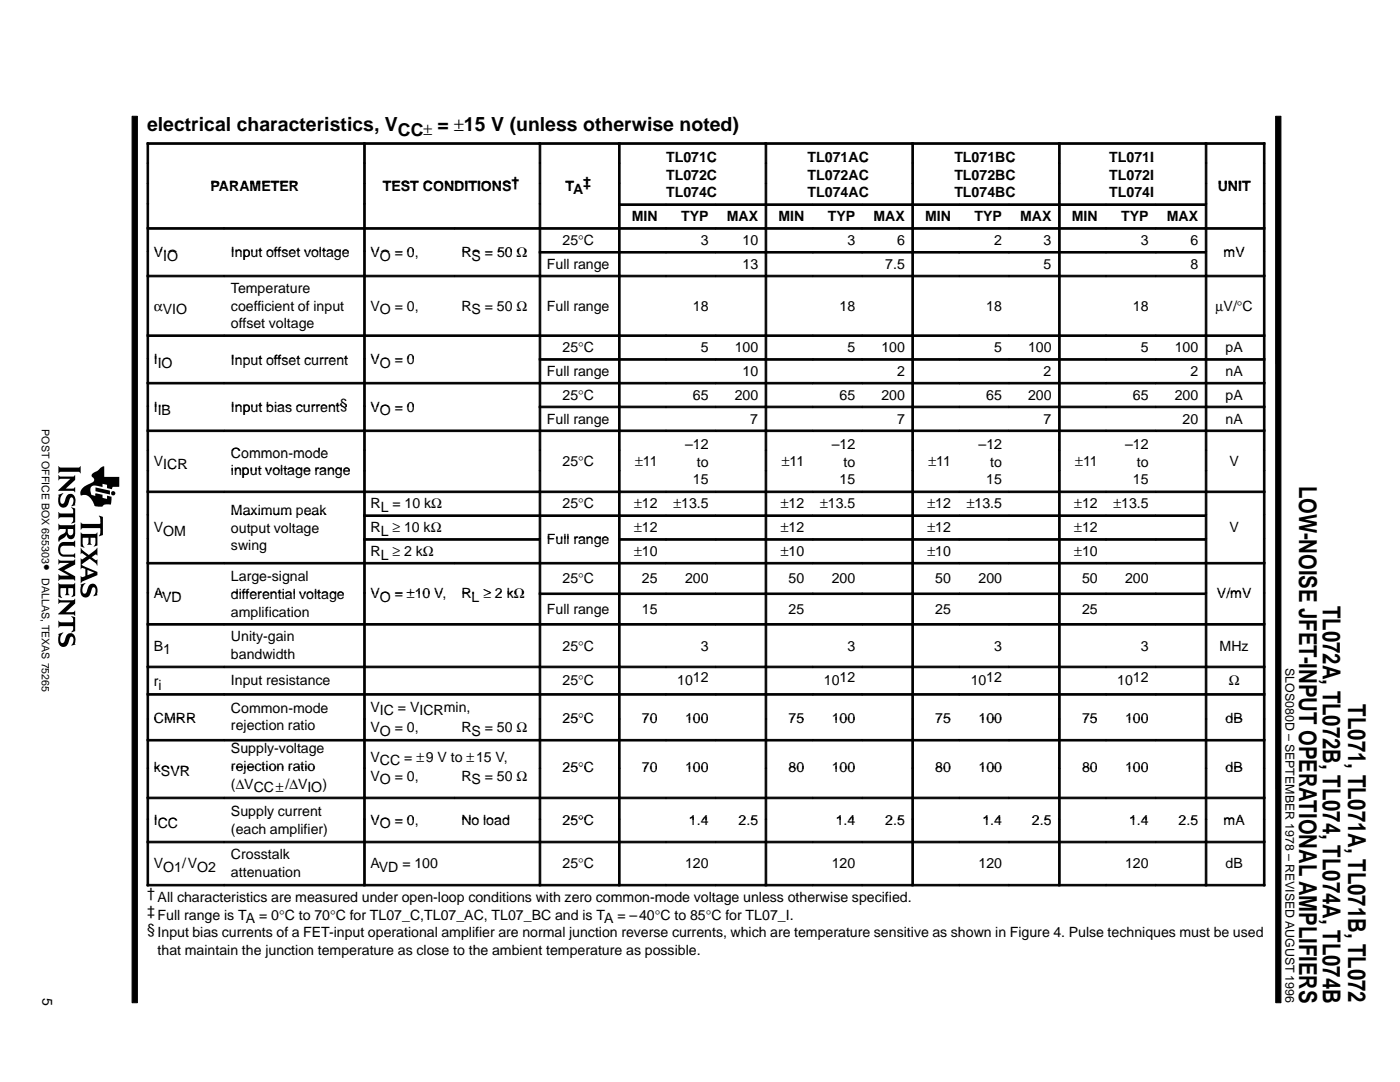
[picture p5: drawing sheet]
<svg xmlns="http://www.w3.org/2000/svg" width="279mm" height="216mm" viewBox="0 0 279 216" stroke-linecap="round" stroke-linejoin="round" font-family="sans-serif">
<defs><g id="words">
<g font-size="4.9">
<text x="259.3" y="96.9" transform="rotate(90 259.3 96.9)">LOW-NOISE JFET-INPUT OPERATIONAL AMPLIFIERS</text>
<text x="264" y="120.9" transform="rotate(90 264 120.9)">TL072A, TL072B, TL074, TL074A, TL074B</text>
<text x="269.1" y="140.6" transform="rotate(90 269.1 140.6)">TL071, TL071A, TL071B, TL072</text>
</g>
<text font-size="3.9" x="29.3" y="26.1">electrical characteristics, V</text>
<g font-size="3.5">
<text x="79.4" y="27.1">CC± =</text>
<text x="90.7" y="26.1">±15 V (unless otherwise noted)</text>
</g>
<g font-size="2.8">
<text x="132.9" y="32.3">TL071C</text>
<text x="132.9" y="35.8">TL072C</text>
<text x="161.2" y="32.3">TL071AC</text>
<text x="161.2" y="35.8">TL072AC</text>
<text x="190.5" y="32.3">TL071BC</text>
<text x="190.5" y="35.8">TL072BC</text>
<text x="221.4" y="32.3">TL071I</text>
<text x="221.4" y="35.8">TL072I</text>
<text x="42" y="38.1">PARAMETER</text>
<text x="76.4" y="38.1">TEST CONDITIONS†</text>
<text x="102.1" y="37.3">†</text>
<text x="112.8" y="38.1">TA‡</text>
<text x="112.8" y="38.1">T ‡</text>
<text x="116.4" y="37.3">‡</text>
<text x="132.9" y="39.3">TL074C</text>
<text x="161.2" y="39.3">TL074AC</text>
<text x="190.5" y="39.3">TL074BC</text>
<text x="221.4" y="39.3">TL074I</text>
<text x="243" y="38.1">UNIT</text>
<text x="126.1" y="44.2">MIN</text>
<text x="135.9" y="44.2">TYP</text>
<text x="145" y="44.2">MAX</text>
<text x="155.3" y="44.2">MIN</text>
<text x="165.2" y="44.2">TYP</text>
<text x="174.3" y="44.2">MAX</text>
<text x="184.6" y="44.2">MIN</text>
<text x="194.5" y="44.2">TYP</text>
<text x="203.6" y="44.2">MAX</text>
<text x="213.9" y="44.2">MIN</text>
<text x="223.7" y="44.2">TYP</text>
<text x="232.9" y="44.2">MAX</text>
<text x="30.7" y="51.3">VIO</text>
<text x="46.1" y="51.3">Input offset voltage</text>
<text x="73.9" y="51.3">VO = 0,</text>
<text x="73.9" y="51.3">VO = 0</text>
<text x="92.1" y="51.3">RS = 50 Ω</text>
<text x="109.2" y="53.7">Full range</text>
<text x="112.3" y="48.9">25°C</text>
<text x="139.8" y="48.9">3</text>
<text x="148.2" y="48.9">10</text>
<text x="148.2" y="53.7">13</text>
<text x="169.1" y="48.9">3</text>
<text x="176.7" y="53.7">7.5</text>
<text x="179" y="48.9">6</text>
<text x="198.4" y="48.9">2</text>
<text x="208.3" y="48.9">3</text>
<text x="208.3" y="53.7">5</text>
<text x="227.7" y="48.9">3</text>
<text x="237.6" y="48.9">6</text>
<text x="237.6" y="53.7">8</text>
<text x="244.2" y="51.3">mV</text>
<text x="46.1" y="58.4">Temperature</text>
<text x="30.7" y="62">αVIO</text>
<text x="46.1" y="62">coefficient of input</text>
<text x="46.1" y="65.5">offset voltage</text>
<text x="73.9" y="62">VO = 0,</text>
<text x="92.1" y="62">RS = 50 Ω</text>
<text x="109.2" y="62">Full range</text>
<text x="138.3" y="62">18</text>
<text x="167.6" y="62">18</text>
<text x="196.8" y="62">18</text>
<text x="226.1" y="62">18</text>
<text x="242.6" y="62">µV/°C</text>
<text x="112.3" y="70.3">25°C</text>
<text x="139.8" y="70.3">5</text>
<text x="146.6" y="70.3">100</text>
<text x="169.1" y="70.3">5</text>
<text x="175.9" y="70.3">100</text>
<text x="198.4" y="70.3">5</text>
<text x="205.2" y="70.3">100</text>
<text x="227.7" y="70.3">5</text>
<text x="234.4" y="70.3">100</text>
<text x="244.6" y="70.3">pA</text>
<text x="30.7" y="72.7">IIO</text>
<text x="46.1" y="72.9">Input offset current</text>
<text x="73.9" y="72.7">VO = 0</text>
<text x="109.2" y="75">Full range</text>
<text x="148.2" y="75">10</text>
<text x="179" y="75">2</text>
<text x="208.3" y="75">2</text>
<text x="237.6" y="75">2</text>
<text x="244.6" y="75">nA</text>
<text x="30.7" y="82.1">IIB</text>
<text x="46.1" y="82.3">Input bias current§</text>
<text x="73.9" y="82.1">VO = 0</text>
<text x="112.3" y="79.8">25°C</text>
<text x="138.3" y="79.8">65</text>
<text x="146.6" y="79.8">200</text>
<text x="167.6" y="79.8">65</text>
<text x="175.9" y="79.8">200</text>
<text x="196.8" y="79.8">65</text>
<text x="205.2" y="79.8">200</text>
<text x="226.1" y="79.8">65</text>
<text x="234.4" y="79.8">200</text>
<text x="244.6" y="79.8">pA</text>
<text x="109.2" y="84.5">Full range</text>
<text x="136.7" y="89.6">–12</text>
<text x="138.3" y="89.6">12</text>
<text x="149.7" y="84.5">7</text>
<text x="166" y="89.6">–12</text>
<text x="167.6" y="89.6">12</text>
<text x="179" y="84.5">7</text>
<text x="195.3" y="89.6">–12</text>
<text x="196.8" y="89.6">12</text>
<text x="208.3" y="84.5">7</text>
<text x="224.5" y="89.6">–12</text>
<text x="226.1" y="89.6">12</text>
<text x="236" y="84.5">20</text>
<text x="244.6" y="84.5">nA</text>
<text x="30.7" y="93">VICR</text>
<text x="32.6" y="93.7">ICR</text>
<text x="46.1" y="91.3">Common mode</text>
<text x="46.1" y="91.3">Common-mode</text>
<text x="46.1" y="94.8">input voltage range</text>
<text x="112.3" y="93">25°C</text>
<text x="126.8" y="93">±11</text>
<text x="139.1" y="93.1">to</text>
<text x="156" y="93">±11</text>
<text x="168.3" y="93.1">to</text>
<text x="185.3" y="93">±11</text>
<text x="197.6" y="93.1">to</text>
<text x="214.6" y="93">±11</text>
<text x="226.9" y="93.1">to</text>
<text x="245.4" y="93">V</text>
<text x="73.9" y="101.5">RL = 10 kΩ</text>
<text x="112.3" y="101.5">25°C</text>
<text x="126.6" y="101.5">±12</text>
<text x="134.4" y="101.5">±13.5</text>
<text x="138.3" y="96.6">15</text>
<text x="155.8" y="101.5">±12</text>
<text x="163.7" y="101.5">±13.5</text>
<text x="167.6" y="96.6">15</text>
<text x="185.1" y="101.5">±12</text>
<text x="193" y="101.5">±13.5</text>
<text x="196.8" y="96.6">15</text>
<text x="214.4" y="101.5">±12</text>
<text x="222.2" y="101.5">±13.5</text>
<text x="226.1" y="96.6">15</text>
<text x="30.7" y="106.2">VOM</text>
<text x="46.1" y="102.8">Maximum peak</text>
<text x="46.1" y="102.8">Maximum</text>
<text x="46.1" y="106.3">output voltage</text>
<text x="60.6" y="102.8">eak</text>
<text x="73.9" y="106.2">RL ≥ 10 kΩ</text>
<text x="126.6" y="106.2">±12</text>
<text x="155.8" y="106.2">±12</text>
<text x="185.1" y="106.2">±12</text>
<text x="214.4" y="106.2">±12</text>
<text x="245.4" y="106.2">V</text>
<text x="8.5" y="112.6" transform="rotate(90 8.5 112.6)">•</text>
<text x="46.1" y="109.8">swing</text>
<text x="73.9" y="111">RL ≥ 2 kΩ</text>
<text x="109.2" y="108.6">Full range</text>
<text x="126.6" y="111">±10</text>
<text x="155.8" y="111">±10</text>
<text x="185.1" y="111">±10</text>
<text x="214.4" y="111">±10</text>
<text x="30.7" y="119.4">AVD</text>
<text x="46.1" y="116">Large-signal</text>
<text x="46.1" y="119.5">differential voltage</text>
<text x="73.9" y="119.4">VO = ±10 V,</text>
<text x="73.9" y="119.4">VO = ±10 V</text>
<text x="92.1" y="119.4">RL ≥ 2 kΩ</text>
<text x="112.3" y="116.4">25°C</text>
<text x="128.1" y="116.4">25</text>
<text x="136.7" y="116.4">200</text>
<text x="157.4" y="116.4">50</text>
<text x="166" y="116.4">200</text>
<text x="186.7" y="116.4">50</text>
<text x="195.3" y="116.4">200</text>
<text x="215.9" y="116.4">50</text>
<text x="224.5" y="116.4">200</text>
<text x="242.9" y="119.4">V/mV</text>
<text x="46.1" y="123">amplification</text>
<text x="109.2" y="122.5">Full range</text>
<text x="128.1" y="122.5">15</text>
<text x="157.4" y="122.5">25</text>
<text x="186.7" y="122.5">25</text>
<text x="215.9" y="122.5">25</text>
<text x="30.7" y="129.8">B1</text>
<text x="46.1" y="127.9">Unity-gain</text>
<text x="46.1" y="131.5">bandwidth</text>
<text x="112.3" y="129.8">25°C</text>
<text x="139.8" y="129.8">3</text>
<text x="169.1" y="129.8">3</text>
<text x="198.4" y="129.8">3</text>
<text x="227.7" y="129.8">3</text>
<text x="243.4" y="129.8">MHz</text>
<text x="30.7" y="137">ri</text>
<text x="46.1" y="136.8">Input resistance</text>
<text x="112.3" y="136.8">25°C</text>
<text x="135.2" y="136.8">1012</text>
<text x="164.4" y="136.8">1012</text>
<text x="193.7" y="136.8">1012</text>
<text x="223" y="136.8">1012</text>
<text x="245.2" y="136.8">Ω</text>
<text x="46.1" y="142.2">Common-mode</text>
<text x="73.9" y="142.1">VIC = VICRmin,</text>
<text x="30.7" y="144.2">CMRR</text>
<text x="46.1" y="145.7">rejection ratio</text>
<text x="73.9" y="146.1">VO = 0,</text>
<text x="92.1" y="146.1">RS = 50 Ω</text>
<text x="112.3" y="144.2">25°C</text>
<text x="128.1" y="144.2">70</text>
<text x="136.7" y="144.2">100</text>
<text x="157.4" y="144.2">75</text>
<text x="166" y="144.2">100</text>
<text x="186.7" y="144.2">75</text>
<text x="195.3" y="144.2">100</text>
<text x="215.9" y="144.2">75</text>
<text x="224.5" y="144.2">100</text>
<text x="244.6" y="144.2">dB</text>
<text x="30.7" y="154.1">kSVR</text>
<text x="46.1" y="150.3">Supply-voltage</text>
<text x="46.1" y="153.8">rejection ratio</text>
<text x="73.9" y="155.8">VO = 0,</text>
<text x="73.9" y="152">VCC = ±9 V to ±15 V,</text>
<text x="92.1" y="155.8">RS = 50 Ω</text>
<text x="112.3" y="154.1">25°C</text>
<text x="128.1" y="154.1">70</text>
<text x="136.7" y="154.1">100</text>
<text x="157.4" y="154.1">80</text>
<text x="166" y="154.1">100</text>
<text x="186.7" y="154.1">80</text>
<text x="195.3" y="154.1">100</text>
<text x="215.9" y="154.1">80</text>
<text x="224.5" y="154.1">100</text>
<text x="244.6" y="154.1">dB</text>
<text x="46.1" y="157.3">(∆VCC±/∆VIO)</text>
<text x="30.7" y="164.6">ICC</text>
<text x="46.1" y="162.9">Supply current</text>
<text x="46.1" y="166.4">(each amplifier)</text>
<text x="53.3" y="162.9">y</text>
<text x="73.9" y="164.6">VO = 0,</text>
<text x="73.9" y="164.6">VO = 0</text>
<text x="92.1" y="164.6">No load</text>
<text x="112.3" y="164.6">25°C</text>
<text x="137.5" y="164.6">1 4</text>
<text x="137.5" y="164.6">1.4</text>
<text x="147.4" y="164.6">2 5</text>
<text x="147.4" y="164.6">2.5</text>
<text x="166.8" y="164.6">1 4</text>
<text x="166.8" y="164.6">1.4</text>
<text x="176.7" y="164.6">2 5</text>
<text x="176.7" y="164.6">2.5</text>
<text x="196.1" y="164.6">1 4</text>
<text x="196.1" y="164.6">1.4</text>
<text x="205.9" y="164.6">2 5</text>
<text x="205.9" y="164.6">2.5</text>
<text x="225.3" y="164.6">1 4</text>
<text x="225.3" y="164.6">1.4</text>
<text x="235.2" y="164.6">2 5</text>
<text x="235.2" y="164.6">2.5</text>
<text x="244.2" y="164.6">mA</text>
<text x="30.7" y="173.2">VO1/VO2</text>
<text x="46.1" y="171.4">Crosstalk</text>
<text x="73.9" y="173.2">AVD = 100</text>
<text x="112.3" y="173.2">25°C</text>
<text x="136.7" y="173.2">120</text>
<text x="166" y="173.2">120</text>
<text x="195.3" y="173.2">120</text>
<text x="224.5" y="173.2">120</text>
<text x="244.6" y="173.2">dB</text>
<text x="29.3" y="179.3">† All characteristics are measured under open-loop conditions with zero common-mode voltage unless otherwise specified.</text>
<text x="46.1" y="174.9">attenuation</text>
<text x="29.3" y="182.8">‡ Full range is T</text>
<text x="49.1" y="184.2">A = 0°C to 70°C for TL07_C,TL07_AC, TL07_BC and is TA = –40°C to 85°C for TL07_I.</text>
<text x="29.3" y="186.3">§ Input bias currents of a FET-input operational amplifier are normal junction reverse currents, which are temperature sensitive as shown in Figure 4. Pulse techniques must be used</text>
<text x="31.5" y="190.5">that maintain the junction temperature as close to the ambient temperature as possible.</text>
<text x="8.5" y="199.1" transform="rotate(90 8.5 199.1)">5</text>
</g>
<text font-size="2.5" x="256.5" y="133.3" transform="rotate(90 256.5 133.3)">SLOS080D – SEPTEMBER 1978 – REVISED AUGUST 1996</text>
<g font-size="2.1">
<text x="8.3" y="85.6" transform="rotate(90 8.3 85.6)">POST OFFICE BOX 655303</text>
<text x="8.3" y="115.4" transform="rotate(90 8.3 115.4)">DALLAS, TEXAS 75265</text>
</g>
</g></defs>
<g fill="#000" stroke="#000" stroke-width=".2">
<path d="M26.4 23.2h1v176.9h-1z" fill-rule="evenodd"/>
<path d="M254.6 23.2h1v176.9h-1z" fill-rule="evenodd"/>
</g>
<g fill="#000">
<path d="M19.1 97.3l2.8 .6v.8l-2.8-.7z"/>
<path d="M11.7 94.8l.4 .3h2.5l.4-.3v1l-1.9 1.7h1.6l.3-.3v1l-.4-.3h-3l2.4-2.4h-1.9l-.4 .4z" fill-rule="evenodd"/>
<path d="M11.7 93l.4 .3h3.6l.4-.3v1.5l-.4-.4h-3.6l-.4 .4z" fill-rule="evenodd"/>
<path d="M18.5 94.5l1-.6 .8-.7 .5-.2v2.2h3v1.9h-1.3l-.2 .5-.9-.2v-.7l-.9-.2v.7l-1.5-.3-.7 .1a1.62 1.62 0 0 0-.1 1.7l.8 .3v-.5l.2-.1 1.3 .3v.6l.9 .3v-.7l.9 .2-.1 1.2a.3 .3 0 0 1-.1 .3 .3 .3 0 0 1-.4 0l-.9 .1-.4 .4-1.5-.1a3.1 3.1 0 0 0-1.9-2.2l-.9 .1-.1-.6a2.41 2.41 0 0 1 1.8-1.7l.4-.2a.66 .66 0 0 0 .6-.6 .66 .66 0 0 0-.5-.7v-.3z" fill-rule="evenodd"/>
<path d="M11.7 111.6l.5 .3h2.3l.5-.3v1l-2.2 1.2 2.2 1.2v.9l-.3-.3h-2.7l-.3 .3v-1.3l.3 .2 1.8 .1-2.2-1.3 2.3-1.3h-1.9l-.3 .3z" fill-rule="evenodd"/>
<path d="M12 108.4l.5-.2 2.1-.1 .4-.3v1.4l-.4-.3h-2l-.4 .3-.2 .3 .1 .8 .5 .4h2l.4-.3v1l-.4-.3h-1.9a1.58 1.58 0 0 1-.7-2.7z" fill-rule="evenodd"/>
<path d="M11.7 104.5l.4 .3h2.5l.4-.3v2.1a.86 .86 0 0 1-.8 1 .86 .86 0 0 1-.9-.9l-.4 .5-1.2 .9a1.15 1.15 0 0 1 1-1.6l.4-.4v-.5h-1.1l-.3 .3z" fill-rule="evenodd"/>
<path d="M11.6 98.7l1-.3v.1l-.5 .8-.1 .7 .2 .4a.38 .38 0 0 0 .6-.1l.2-.5a1.07 1.07 0 0 1 .5-1.1 1.07 1.07 0 0 1 1.2 .1 2.32 2.32 0 0 1 .2 1.9l.2 .1-.8 .2 .4-.9-.1-.6a.35 .35 0 0 0-.4-.3 .35 .35 0 0 0-.3 .4l-.1 .4a1.18 1.18 0 0 1-1.6 1.2 1.23 1.23 0 0 1-.6-1.1l.1-1.1z" fill-rule="evenodd"/>
<path d="M11.7 116.3l.4 .3h2.5l.4-.3v2.6l-.8 .2 .4-.6-.1-1.1h-.9v1.1l.3 .3h-.9l.2-.3v-1.1h-1l-.1 1.4 .3 .5-.7-.2z" fill-rule="evenodd"/>
<path d="M11.7 102.2l.4 .3h2.4l.1-.1v-.6l-.4-.6 .8 .3v2.7l-.8 .3 .4-.7v-.5l-.1-.1h-2.4l-.4 .3z" fill-rule="evenodd"/>
<path d="M16 116.7l1-.4 .1 .1a1.59 1.59 0 0 0-.5 1.9 .46 .46 0 0 0 .5 .1 .46 .46 0 0 0 .3-.5v-.2a1.15 1.15 0 0 1 1.5-1.2 2.01 2.01 0 0 1 .5 2.1l.1 .1-.8 .3a1.34 1.34 0 0 0 .1-1.8 .81 .81 0 0 0-.6 .9l-.3 .7a1.03 1.03 0 0 1-1.3 .3 1.03 1.03 0 0 1-.6-1.1l.1-.7a.37 .37 0 0 0-.1-.6z" fill-rule="evenodd"/>
<path d="M16.1 109.3l.4 .5 1.2 .9 1.7-1.4v1.5l-.4-.1-.7 .5 .8 .6 .3-.2v1.3l-.4-.6-1.1-.8-1.6 1.2 3.1 1.4v.7l-2.9 1.2-.3 .4-.1-1.5 .3 .3 .6-.3v-1.4l-.7-.2-.2 .3v-2.2l.3 .2 .9-.6-.9-.6-.3 .2z" fill-rule="evenodd"/>
<path d="M16.1 104.2l.5 .3h3.4v-.9l-.3-.6 .8 .1v3.7l-.8 .1 .3-.6v-.9h-3.5l-.4 .3z" fill-rule="evenodd"/>
<path d="M16.1 106.2l.4 .3h2.5l.4-.3v2.6l-.7 .3 .3-.7v-1.1h-.9v1.1l.2 .3h-.9l.2-.3 .1-1.1h-1.1l-.1 1.2 .4 .7-.1 .1-.7-.3z" fill-rule="evenodd"/>
<path d="M11.6 126.5l1-.3v.1a1.55 1.55 0 0 0-.5 1.7 .44 .44 0 0 0 .5 .3 .44 .44 0 0 0 .3-.5l.1-.2a1.05 1.05 0 0 1 .5-1.1 1.05 1.05 0 0 1 1.2 .1 2.27 2.27 0 0 1 .2 1.9l.2 .1-.8 .2 .3-.5 .1-.8a.43 .43 0 0 0-.5-.5 .43 .43 0 0 0-.4 .6 1.49 1.49 0 0 1-1.1 1.5l-.6-.2-.4-.4-.1-.6 .1-1.2z" fill-rule="evenodd"/>
<path d="M11.7 119.5l.5 .3h2.3l.5-.3v.9l-1.9 1.8 1.5-.1 .4-.3v1.1l-.3-.3h-3.1l2.4-2.4h-2l-.3 .3z" fill-rule="evenodd"/>
<path d="M11.7 123.9l.2 .2 .3 .1h2.3l.1-.1v-.5l-.4-.7 .8 .3v2.7l-.8 .3 .4-.6-.1-.7h-2.5l-.3 .3z" fill-rule="evenodd"/>
<circle cx="22.6" cy="98.4" r=".43"/>
</g>
<g fill="#fff">
<path d="M17.5 113.7l1.3 .6-1.3 .5z"/>
<path d="M13.5 105.6h1.1v.5a.56 .56 0 0 1-.5 .7 .56 .56 0 0 1-.6-.6z" fill-rule="evenodd"/>
</g>
<g fill="#000" stroke="#000" stroke-width=".2">
<path d="M29.3 28.5h.4v4h-.4z" fill-rule="evenodd"/>
<path d="M29.3 32.6h.4v4h-.4z" fill-rule="evenodd"/>
<path d="M29.3 36.6h.4v4.1h-.4z" fill-rule="evenodd"/>
<path d="M29.3 28.5h43.3v.3h-43.3z" fill-rule="evenodd"/>
<path d="M72.6 28.5h.3v4h-.3z" fill-rule="evenodd"/>
<path d="M72.6 32.6h.3v4h-.3z" fill-rule="evenodd"/>
<path d="M72.6 36.6h.3v4.1h-.3z" fill-rule="evenodd"/>
<path d="M72.6 28.5h35v.3h-35z" fill-rule="evenodd"/>
<path d="M107.6 28.5h.3v4h-.3z" fill-rule="evenodd"/>
<path d="M107.6 32.6h.3v4h-.3z" fill-rule="evenodd"/>
<path d="M107.6 36.6h.3v4.1h-.3z" fill-rule="evenodd"/>
<path d="M107.6 28.5h15.8v.3h-15.8z" fill-rule="evenodd"/>
<path d="M123.4 28.5h.4v4h-.4z" fill-rule="evenodd"/>
<path d="M123.4 32.6h.4v4h-.4z" fill-rule="evenodd"/>
<path d="M123.4 36.6h.4v4.1h-.4z" fill-rule="evenodd"/>
<path d="M123.4 28.5h29.3v.3h-29.3z" fill-rule="evenodd"/>
<path d="M152.7 28.5h.3v4h-.3z" fill-rule="evenodd"/>
<path d="M152.7 32.6h.3v4h-.3z" fill-rule="evenodd"/>
<path d="M152.7 36.6h.3v4.1h-.3z" fill-rule="evenodd"/>
<path d="M152.7 28.5h29.3v.3h-29.3z" fill-rule="evenodd"/>
<path d="M182 28.5h.3v4h-.3z" fill-rule="evenodd"/>
<path d="M182 32.6h.3v4h-.3z" fill-rule="evenodd"/>
<path d="M182 36.6h.3v4.1h-.3z" fill-rule="evenodd"/>
<path d="M182 28.5h29.2v.3h-29.2z" fill-rule="evenodd"/>
<path d="M211.3 28.5h.3v4h-.3z" fill-rule="evenodd"/>
<path d="M211.3 32.6h.3v4h-.3z" fill-rule="evenodd"/>
<path d="M211.3 36.6h.3v4.1h-.3z" fill-rule="evenodd"/>
<path d="M211.3 28.5h29.2v.3h-29.2z" fill-rule="evenodd"/>
<path d="M240.5 28.5h.4v4h-.4z" fill-rule="evenodd"/>
<path d="M240.5 32.6h.4v4h-.4z" fill-rule="evenodd"/>
<path d="M240.5 36.6h.4v4.1h-.4z" fill-rule="evenodd"/>
<path d="M252.1 28.5h.4v4h-.4z" fill-rule="evenodd"/>
<path d="M240.5 28.5h12v.3h-12z" fill-rule="evenodd"/>
<path d="M252.1 32.6h.4v4h-.4z" fill-rule="evenodd"/>
<path d="M252.1 36.6h.4v4.1h-.4z" fill-rule="evenodd"/>
<path d="M29.3 40.7h.4v4.7h-.4z" fill-rule="evenodd"/>
<path d="M29.3 45.4h.4v4.8h-.4z" fill-rule="evenodd"/>
<path d="M29.3 50.2h.4v4.7h-.4z" fill-rule="evenodd"/>
<path d="M29.3 54.9h.4v11.9h-.4z" fill-rule="evenodd"/>
<path d="M29.3 45.4h15.4v.3h-15.4z" fill-rule="evenodd"/>
<path d="M29.3 54.9h15.4v.3h-15.4z" fill-rule="evenodd"/>
<path d="M44.7 45.4h27.9v.3h-27.9z" fill-rule="evenodd"/>
<path d="M44.7 54.9h27.9v.3h-27.9z" fill-rule="evenodd"/>
<path d="M72.6 40.7h.3v4.7h-.3z" fill-rule="evenodd"/>
<path d="M72.6 45.4h.3v4.8h-.3z" fill-rule="evenodd"/>
<path d="M72.6 50.2h.3v4.7h-.3z" fill-rule="evenodd"/>
<path d="M72.6 54.9h.3v11.9h-.3z" fill-rule="evenodd"/>
<path d="M72.6 45.4h18.1v.3h-18.1z" fill-rule="evenodd"/>
<path d="M72.6 54.9h18.1v.3h-18.1z" fill-rule="evenodd"/>
<path d="M90.7 45.4h16.9v.3h-16.9z" fill-rule="evenodd"/>
<path d="M90.7 54.9h16.9v.3h-16.9z" fill-rule="evenodd"/>
<path d="M107.6 40.7h.3v4.7h-.3z" fill-rule="evenodd"/>
<path d="M107.6 45.4h.3v4.8h-.3z" fill-rule="evenodd"/>
<path d="M107.6 50.2h.3v4.7h-.3z" fill-rule="evenodd"/>
<path d="M107.6 54.9h.3v11.9h-.3z" fill-rule="evenodd"/>
<path d="M107.6 45.4h15.8v.3h-15.8z" fill-rule="evenodd"/>
<path d="M107.6 50.2h15.8v.3h-15.8z" fill-rule="evenodd"/>
<path d="M107.6 54.9h15.8v.3h-15.8z" fill-rule="evenodd"/>
<path d="M123.4 40.7h.4v4.7h-.4z" fill-rule="evenodd"/>
<path d="M123.4 45.4h.4v4.8h-.4z" fill-rule="evenodd"/>
<path d="M123.4 50.2h.4v4.7h-.4z" fill-rule="evenodd"/>
<path d="M123.4 54.9h.4v11.9h-.4z" fill-rule="evenodd"/>
<path d="M123.4 40.7h9.5v.3h-9.5z" fill-rule="evenodd"/>
<path d="M123.4 45.4h9.5v.3h-9.5z" fill-rule="evenodd"/>
<path d="M123.4 50.2h9.5v.3h-9.5z" fill-rule="evenodd"/>
<path d="M123.4 54.9h9.5v.3h-9.5z" fill-rule="evenodd"/>
<path d="M132.9 40.7h9.9v.3h-9.9z" fill-rule="evenodd"/>
<path d="M132.9 45.4h9.9v.3h-9.9z" fill-rule="evenodd"/>
<path d="M132.9 50.2h9.9v.3h-9.9z" fill-rule="evenodd"/>
<path d="M132.9 54.9h9.9v.3h-9.9z" fill-rule="evenodd"/>
<path d="M142.8 40.7h9.9v.3h-9.9z" fill-rule="evenodd"/>
<path d="M142.8 45.4h9.9v.3h-9.9z" fill-rule="evenodd"/>
<path d="M142.8 50.2h9.9v.3h-9.9z" fill-rule="evenodd"/>
<path d="M142.8 54.9h9.9v.3h-9.9z" fill-rule="evenodd"/>
<path d="M152.7 40.7h.3v4.7h-.3z" fill-rule="evenodd"/>
<path d="M152.7 45.4h.3v4.8h-.3z" fill-rule="evenodd"/>
<path d="M152.7 50.2h.3v4.7h-.3z" fill-rule="evenodd"/>
<path d="M152.7 54.9h.3v11.9h-.3z" fill-rule="evenodd"/>
<path d="M152.7 40.7h9.5v.3h-9.5z" fill-rule="evenodd"/>
<path d="M152.7 45.4h9.5v.3h-9.5z" fill-rule="evenodd"/>
<path d="M152.7 50.2h9.5v.3h-9.5z" fill-rule="evenodd"/>
<path d="M152.7 54.9h9.5v.3h-9.5z" fill-rule="evenodd"/>
<path d="M162.2 40.7h9.9v.3h-9.9z" fill-rule="evenodd"/>
<path d="M162.2 45.4h9.9v.3h-9.9z" fill-rule="evenodd"/>
<path d="M162.2 50.2h9.9v.3h-9.9z" fill-rule="evenodd"/>
<path d="M162.2 54.9h9.9v.3h-9.9z" fill-rule="evenodd"/>
<path d="M172.1 40.7h9.9v.3h-9.9z" fill-rule="evenodd"/>
<path d="M172.1 45.4h9.9v.3h-9.9z" fill-rule="evenodd"/>
<path d="M172.1 50.2h9.9v.3h-9.9z" fill-rule="evenodd"/>
<path d="M172.1 54.9h9.9v.3h-9.9z" fill-rule="evenodd"/>
<path d="M182 40.7h.3v4.7h-.3z" fill-rule="evenodd"/>
<path d="M182 45.4h.3v4.8h-.3z" fill-rule="evenodd"/>
<path d="M182 50.2h.3v4.7h-.3z" fill-rule="evenodd"/>
<path d="M182 54.9h.3v11.9h-.3z" fill-rule="evenodd"/>
<path d="M182 40.7h9.5v.3h-9.5z" fill-rule="evenodd"/>
<path d="M182 45.4h9.5v.3h-9.5z" fill-rule="evenodd"/>
<path d="M182 50.2h9.5v.3h-9.5z" fill-rule="evenodd"/>
<path d="M182 54.9h9.5v.3h-9.5z" fill-rule="evenodd"/>
<path d="M191.5 40.7h9.8v.3h-9.8z" fill-rule="evenodd"/>
<path d="M191.5 45.4h9.8v.3h-9.8z" fill-rule="evenodd"/>
<path d="M191.5 50.2h9.8v.3h-9.8z" fill-rule="evenodd"/>
<path d="M191.5 54.9h9.8v.3h-9.8z" fill-rule="evenodd"/>
<path d="M201.4 40.7h9.8v.3h-9.8z" fill-rule="evenodd"/>
<path d="M201.4 45.4h9.8v.3h-9.8z" fill-rule="evenodd"/>
<path d="M201.4 50.2h9.8v.3h-9.8z" fill-rule="evenodd"/>
<path d="M201.4 54.9h9.8v.3h-9.8z" fill-rule="evenodd"/>
<path d="M211.3 40.7h.3v4.7h-.3z" fill-rule="evenodd"/>
<path d="M211.3 45.4h.3v4.8h-.3z" fill-rule="evenodd"/>
<path d="M211.3 50.2h.3v4.7h-.3z" fill-rule="evenodd"/>
<path d="M211.3 54.9h.3v11.9h-.3z" fill-rule="evenodd"/>
<path d="M211.3 40.7h9.4v.3h-9.4z" fill-rule="evenodd"/>
<path d="M211.3 45.4h9.4v.3h-9.4z" fill-rule="evenodd"/>
<path d="M211.3 50.2h9.4v.3h-9.4z" fill-rule="evenodd"/>
<path d="M211.3 54.9h9.4v.3h-9.4z" fill-rule="evenodd"/>
<path d="M220.7 40.7h9.9v.3h-9.9z" fill-rule="evenodd"/>
<path d="M220.7 45.4h9.9v.3h-9.9z" fill-rule="evenodd"/>
<path d="M220.7 50.2h9.9v.3h-9.9z" fill-rule="evenodd"/>
<path d="M220.7 54.9h9.9v.3h-9.9z" fill-rule="evenodd"/>
<path d="M230.6 40.7h9.9v.3h-9.9z" fill-rule="evenodd"/>
<path d="M230.6 45.4h9.9v.3h-9.9z" fill-rule="evenodd"/>
<path d="M230.6 50.2h9.9v.3h-9.9z" fill-rule="evenodd"/>
<path d="M230.6 54.9h9.9v.3h-9.9z" fill-rule="evenodd"/>
<path d="M240.5 40.7h.4v4.7h-.4z" fill-rule="evenodd"/>
<path d="M240.5 45.4h.4v4.8h-.4z" fill-rule="evenodd"/>
<path d="M240.5 50.2h.4v4.7h-.4z" fill-rule="evenodd"/>
<path d="M240.5 54.9h.4v11.9h-.4z" fill-rule="evenodd"/>
<path d="M252.1 40.7h.4v4.7h-.4z" fill-rule="evenodd"/>
<path d="M252.1 45.4h.4v4.8h-.4z" fill-rule="evenodd"/>
<path d="M240.5 45.4h12v.3h-12z" fill-rule="evenodd"/>
<path d="M252.1 50.2h.4v4.7h-.4z" fill-rule="evenodd"/>
<path d="M252.1 54.9h.4v11.9h-.4z" fill-rule="evenodd"/>
<path d="M240.5 54.9h12v.3h-12z" fill-rule="evenodd"/>
<path d="M29.3 66.8h.4v4.7h-.4z" fill-rule="evenodd"/>
<path d="M29.3 71.6h.4v4.7h-.4z" fill-rule="evenodd"/>
<path d="M29.3 76.3h.4v4.7h-.4z" fill-rule="evenodd"/>
<path d="M29.3 66.8h15.4v.3h-15.4z" fill-rule="evenodd"/>
<path d="M29.3 76.3h15.4v.3h-15.4z" fill-rule="evenodd"/>
<path d="M44.7 66.8h27.9v.3h-27.9z" fill-rule="evenodd"/>
<path d="M44.7 76.3h27.9v.3h-27.9z" fill-rule="evenodd"/>
<path d="M72.6 66.8h.3v4.7h-.3z" fill-rule="evenodd"/>
<path d="M72.6 71.6h.3v4.7h-.3z" fill-rule="evenodd"/>
<path d="M72.6 76.3h.3v4.7h-.3z" fill-rule="evenodd"/>
<path d="M72.6 66.8h35v.3h-35z" fill-rule="evenodd"/>
<path d="M72.6 76.3h35v.3h-35z" fill-rule="evenodd"/>
<path d="M107.6 66.8h.3v4.7h-.3z" fill-rule="evenodd"/>
<path d="M107.6 71.6h.3v4.7h-.3z" fill-rule="evenodd"/>
<path d="M107.6 76.3h.3v4.7h-.3z" fill-rule="evenodd"/>
<path d="M107.6 66.8h15.8v.3h-15.8z" fill-rule="evenodd"/>
<path d="M107.6 71.6h15.8v.3h-15.8z" fill-rule="evenodd"/>
<path d="M107.6 76.3h15.8v.3h-15.8z" fill-rule="evenodd"/>
<path d="M123.4 66.8h.4v4.7h-.4z" fill-rule="evenodd"/>
<path d="M123.4 71.6h.4v4.7h-.4z" fill-rule="evenodd"/>
<path d="M123.4 76.3h.4v4.7h-.4z" fill-rule="evenodd"/>
<path d="M123.4 66.8h9.5v.3h-9.5z" fill-rule="evenodd"/>
<path d="M123.4 71.6h9.5v.3h-9.5z" fill-rule="evenodd"/>
<path d="M123.4 76.3h9.5v.3h-9.5z" fill-rule="evenodd"/>
<path d="M132.9 66.8h9.9v.3h-9.9z" fill-rule="evenodd"/>
<path d="M132.9 71.6h9.9v.3h-9.9z" fill-rule="evenodd"/>
<path d="M132.9 76.3h9.9v.3h-9.9z" fill-rule="evenodd"/>
<path d="M142.8 66.8h9.9v.3h-9.9z" fill-rule="evenodd"/>
<path d="M142.8 71.6h9.9v.3h-9.9z" fill-rule="evenodd"/>
<path d="M142.8 76.3h9.9v.3h-9.9z" fill-rule="evenodd"/>
<path d="M152.7 66.8h.3v4.7h-.3z" fill-rule="evenodd"/>
<path d="M152.7 71.6h.3v4.7h-.3z" fill-rule="evenodd"/>
<path d="M152.7 76.3h.3v4.7h-.3z" fill-rule="evenodd"/>
<path d="M152.7 66.8h9.5v.3h-9.5z" fill-rule="evenodd"/>
<path d="M152.7 71.6h9.5v.3h-9.5z" fill-rule="evenodd"/>
<path d="M152.7 76.3h9.5v.3h-9.5z" fill-rule="evenodd"/>
<path d="M162.2 66.8h9.9v.3h-9.9z" fill-rule="evenodd"/>
<path d="M162.2 71.6h9.9v.3h-9.9z" fill-rule="evenodd"/>
<path d="M162.2 76.3h9.9v.3h-9.9z" fill-rule="evenodd"/>
<path d="M172.1 66.8h9.9v.3h-9.9z" fill-rule="evenodd"/>
<path d="M172.1 71.6h9.9v.3h-9.9z" fill-rule="evenodd"/>
<path d="M172.1 76.3h9.9v.3h-9.9z" fill-rule="evenodd"/>
<path d="M182 66.8h.3v4.7h-.3z" fill-rule="evenodd"/>
<path d="M182 71.6h.3v4.7h-.3z" fill-rule="evenodd"/>
<path d="M182 76.3h.3v4.7h-.3z" fill-rule="evenodd"/>
<path d="M182 66.8h9.5v.3h-9.5z" fill-rule="evenodd"/>
<path d="M182 71.6h9.5v.3h-9.5z" fill-rule="evenodd"/>
<path d="M182 76.3h9.5v.3h-9.5z" fill-rule="evenodd"/>
<path d="M191.5 66.8h9.8v.3h-9.8z" fill-rule="evenodd"/>
<path d="M191.5 71.6h9.8v.3h-9.8z" fill-rule="evenodd"/>
<path d="M191.5 76.3h9.8v.3h-9.8z" fill-rule="evenodd"/>
<path d="M201.4 66.8h9.8v.3h-9.8z" fill-rule="evenodd"/>
<path d="M201.4 71.6h9.8v.3h-9.8z" fill-rule="evenodd"/>
<path d="M201.4 76.3h9.8v.3h-9.8z" fill-rule="evenodd"/>
<path d="M211.3 66.8h.3v4.7h-.3z" fill-rule="evenodd"/>
<path d="M211.3 71.6h.3v4.7h-.3z" fill-rule="evenodd"/>
<path d="M211.3 76.3h.3v4.7h-.3z" fill-rule="evenodd"/>
<path d="M211.3 66.8h9.4v.3h-9.4z" fill-rule="evenodd"/>
<path d="M211.3 71.6h9.4v.3h-9.4z" fill-rule="evenodd"/>
<path d="M211.3 76.3h9.4v.3h-9.4z" fill-rule="evenodd"/>
<path d="M220.7 66.8h9.9v.3h-9.9z" fill-rule="evenodd"/>
<path d="M220.7 71.6h9.9v.3h-9.9z" fill-rule="evenodd"/>
<path d="M220.7 76.3h9.9v.3h-9.9z" fill-rule="evenodd"/>
<path d="M230.6 66.8h9.9v.3h-9.9z" fill-rule="evenodd"/>
<path d="M230.6 71.6h9.9v.3h-9.9z" fill-rule="evenodd"/>
<path d="M230.6 76.3h9.9v.3h-9.9z" fill-rule="evenodd"/>
<path d="M240.5 66.8h.4v4.7h-.4z" fill-rule="evenodd"/>
<path d="M240.5 71.6h.4v4.7h-.4z" fill-rule="evenodd"/>
<path d="M240.5 76.3h.4v4.7h-.4z" fill-rule="evenodd"/>
<path d="M252.1 66.8h.4v4.7h-.4z" fill-rule="evenodd"/>
<path d="M240.5 66.8h12v.3h-12z" fill-rule="evenodd"/>
<path d="M252.1 71.6h.4v4.7h-.4z" fill-rule="evenodd"/>
<path d="M240.5 71.6h12v.3h-12z" fill-rule="evenodd"/>
<path d="M252.1 76.3h.4v4.7h-.4z" fill-rule="evenodd"/>
<path d="M240.5 76.3h12v.3h-12z" fill-rule="evenodd"/>
<path d="M29.3 81h.4v4.8h-.4z" fill-rule="evenodd"/>
<path d="M29.3 85.8h.4v4h-.4z" fill-rule="evenodd"/>
<path d="M29.3 89.9h.4v4h-.4z" fill-rule="evenodd"/>
<path d="M29.3 93.9h.4v4.1h-.4z" fill-rule="evenodd"/>
<path d="M29.3 98h.4v4.7h-.4z" fill-rule="evenodd"/>
<path d="M29.3 85.8h15.4v.3h-15.4z" fill-rule="evenodd"/>
<path d="M29.3 98h15.4v.3h-15.4z" fill-rule="evenodd"/>
<path d="M44.7 85.8h27.9v.3h-27.9z" fill-rule="evenodd"/>
<path d="M44.7 98h27.9v.3h-27.9z" fill-rule="evenodd"/>
<path d="M72.6 81h.3v4.8h-.3z" fill-rule="evenodd"/>
<path d="M72.6 85.8h.3v4h-.3z" fill-rule="evenodd"/>
<path d="M72.6 89.9h.3v4h-.3z" fill-rule="evenodd"/>
<path d="M72.6 93.9h.3v4.1h-.3z" fill-rule="evenodd"/>
<path d="M72.6 98h.3v4.7h-.3z" fill-rule="evenodd"/>
<path d="M72.6 85.8h35v.3h-35z" fill-rule="evenodd"/>
<path d="M72.6 98h35v.3h-35z" fill-rule="evenodd"/>
<path d="M107.6 81h.3v4.8h-.3z" fill-rule="evenodd"/>
<path d="M107.6 85.8h.3v4h-.3z" fill-rule="evenodd"/>
<path d="M107.6 89.9h.3v4h-.3z" fill-rule="evenodd"/>
<path d="M107.6 93.9h.3v4.1h-.3z" fill-rule="evenodd"/>
<path d="M107.6 98h.3v4.7h-.3z" fill-rule="evenodd"/>
<path d="M107.6 81h15.8v.4h-15.8z" fill-rule="evenodd"/>
<path d="M107.6 85.8h15.8v.3h-15.8z" fill-rule="evenodd"/>
<path d="M107.6 98h15.8v.3h-15.8z" fill-rule="evenodd"/>
<path d="M123.4 81h.4v4.8h-.4z" fill-rule="evenodd"/>
<path d="M123.4 85.8h.4v4h-.4z" fill-rule="evenodd"/>
<path d="M123.4 89.9h.4v4h-.4z" fill-rule="evenodd"/>
<path d="M123.4 93.9h.4v4.1h-.4z" fill-rule="evenodd"/>
<path d="M123.4 98h.4v4.7h-.4z" fill-rule="evenodd"/>
<path d="M123.4 81h9.5v.4h-9.5z" fill-rule="evenodd"/>
<path d="M123.4 85.8h9.5v.3h-9.5z" fill-rule="evenodd"/>
<path d="M123.4 98h9.5v.3h-9.5z" fill-rule="evenodd"/>
<path d="M132.9 81h9.9v.4h-9.9z" fill-rule="evenodd"/>
<path d="M132.9 85.8h9.9v.3h-9.9z" fill-rule="evenodd"/>
<path d="M132.9 98h9.9v.3h-9.9z" fill-rule="evenodd"/>
<path d="M142.8 81h9.9v.4h-9.9z" fill-rule="evenodd"/>
<path d="M142.8 85.8h9.9v.3h-9.9z" fill-rule="evenodd"/>
<path d="M142.8 98h9.9v.3h-9.9z" fill-rule="evenodd"/>
<path d="M152.7 81h.3v4.8h-.3z" fill-rule="evenodd"/>
<path d="M152.7 85.8h.3v4h-.3z" fill-rule="evenodd"/>
<path d="M152.7 89.9h.3v4h-.3z" fill-rule="evenodd"/>
<path d="M152.7 93.9h.3v4.1h-.3z" fill-rule="evenodd"/>
<path d="M152.7 98h.3v4.7h-.3z" fill-rule="evenodd"/>
<path d="M152.7 81h9.5v.4h-9.5z" fill-rule="evenodd"/>
<path d="M152.7 85.8h9.5v.3h-9.5z" fill-rule="evenodd"/>
<path d="M152.7 98h9.5v.3h-9.5z" fill-rule="evenodd"/>
<path d="M162.2 81h9.9v.4h-9.9z" fill-rule="evenodd"/>
<path d="M162.2 85.8h9.9v.3h-9.9z" fill-rule="evenodd"/>
<path d="M162.2 98h9.9v.3h-9.9z" fill-rule="evenodd"/>
<path d="M172.1 81h9.9v.4h-9.9z" fill-rule="evenodd"/>
<path d="M172.1 85.8h9.9v.3h-9.9z" fill-rule="evenodd"/>
<path d="M172.1 98h9.9v.3h-9.9z" fill-rule="evenodd"/>
<path d="M182 81h.3v4.8h-.3z" fill-rule="evenodd"/>
<path d="M182 85.8h.3v4h-.3z" fill-rule="evenodd"/>
<path d="M182 89.9h.3v4h-.3z" fill-rule="evenodd"/>
<path d="M182 93.9h.3v4.1h-.3z" fill-rule="evenodd"/>
<path d="M182 98h.3v4.7h-.3z" fill-rule="evenodd"/>
<path d="M182 81h9.5v.4h-9.5z" fill-rule="evenodd"/>
<path d="M182 85.8h9.5v.3h-9.5z" fill-rule="evenodd"/>
<path d="M182 98h9.5v.3h-9.5z" fill-rule="evenodd"/>
<path d="M191.5 81h9.8v.4h-9.8z" fill-rule="evenodd"/>
<path d="M191.5 85.8h9.8v.3h-9.8z" fill-rule="evenodd"/>
<path d="M191.5 98h9.8v.3h-9.8z" fill-rule="evenodd"/>
<path d="M201.4 81h9.8v.4h-9.8z" fill-rule="evenodd"/>
<path d="M201.4 85.8h9.8v.3h-9.8z" fill-rule="evenodd"/>
<path d="M201.4 98h9.8v.3h-9.8z" fill-rule="evenodd"/>
<path d="M211.3 81h.3v4.8h-.3z" fill-rule="evenodd"/>
<path d="M211.3 85.8h.3v4h-.3z" fill-rule="evenodd"/>
<path d="M211.3 89.9h.3v4h-.3z" fill-rule="evenodd"/>
<path d="M211.3 93.9h.3v4.1h-.3z" fill-rule="evenodd"/>
<path d="M211.3 98h.3v4.7h-.3z" fill-rule="evenodd"/>
<path d="M211.3 81h9.4v.4h-9.4z" fill-rule="evenodd"/>
<path d="M211.3 85.8h9.4v.3h-9.4z" fill-rule="evenodd"/>
<path d="M211.3 98h9.4v.3h-9.4z" fill-rule="evenodd"/>
<path d="M220.7 81h9.9v.4h-9.9z" fill-rule="evenodd"/>
<path d="M220.7 85.8h9.9v.3h-9.9z" fill-rule="evenodd"/>
<path d="M220.7 98h9.9v.3h-9.9z" fill-rule="evenodd"/>
<path d="M230.6 81h9.9v.4h-9.9z" fill-rule="evenodd"/>
<path d="M230.6 85.8h9.9v.3h-9.9z" fill-rule="evenodd"/>
<path d="M230.6 98h9.9v.3h-9.9z" fill-rule="evenodd"/>
<path d="M240.5 81h.4v4.8h-.4z" fill-rule="evenodd"/>
<path d="M240.5 85.8h.4v4h-.4z" fill-rule="evenodd"/>
<path d="M240.5 89.9h.4v4h-.4z" fill-rule="evenodd"/>
<path d="M240.5 93.9h.4v4.1h-.4z" fill-rule="evenodd"/>
<path d="M240.5 98h.4v4.7h-.4z" fill-rule="evenodd"/>
<path d="M252.1 81h.4v4.8h-.4z" fill-rule="evenodd"/>
<path d="M240.5 81h12v.4h-12z" fill-rule="evenodd"/>
<path d="M252.1 85.8h.4v4h-.4z" fill-rule="evenodd"/>
<path d="M240.5 85.8h12v.3h-12z" fill-rule="evenodd"/>
<path d="M252.1 89.9h.4v4h-.4z" fill-rule="evenodd"/>
<path d="M252.1 93.9h.4v4.1h-.4z" fill-rule="evenodd"/>
<path d="M252.1 98h.4v4.7h-.4z" fill-rule="evenodd"/>
<path d="M240.5 98h12v.3h-12z" fill-rule="evenodd"/>
<path d="M29.3 102.7h.4v4.8h-.4z" fill-rule="evenodd"/>
<path d="M29.3 107.5h.4v4.7h-.4z" fill-rule="evenodd"/>
<path d="M29.3 112.2h.4v6.1h-.4z" fill-rule="evenodd"/>
<path d="M29.3 118.3h.4v6.1h-.4z" fill-rule="evenodd"/>
<path d="M29.3 112.2h15.4v.3h-15.4z" fill-rule="evenodd"/>
<path d="M44.7 112.2h27.9v.3h-27.9z" fill-rule="evenodd"/>
<path d="M72.6 102.7h.3v4.8h-.3z" fill-rule="evenodd"/>
<path d="M72.6 107.5h.3v4.7h-.3z" fill-rule="evenodd"/>
<path d="M72.6 112.2h.3v6.1h-.3z" fill-rule="evenodd"/>
<path d="M72.6 118.3h.3v6.1h-.3z" fill-rule="evenodd"/>
<path d="M72.6 112.2h18.1v.3h-18.1z" fill-rule="evenodd"/>
<path d="M72.6 102.7h35v.4h-35z" fill-rule="evenodd"/>
<path d="M72.6 107.5h35v.3h-35z" fill-rule="evenodd"/>
<path d="M90.7 112.2h16.9v.3h-16.9z" fill-rule="evenodd"/>
<path d="M107.6 102.7h.3v4.8h-.3z" fill-rule="evenodd"/>
<path d="M107.6 107.5h.3v4.7h-.3z" fill-rule="evenodd"/>
<path d="M107.6 112.2h.3v6.1h-.3z" fill-rule="evenodd"/>
<path d="M107.6 118.3h.3v6.1h-.3z" fill-rule="evenodd"/>
<path d="M107.6 102.7h15.8v.4h-15.8z" fill-rule="evenodd"/>
<path d="M107.6 112.2h15.8v.3h-15.8z" fill-rule="evenodd"/>
<path d="M107.6 118.3h15.8v.3h-15.8z" fill-rule="evenodd"/>
<path d="M123.4 102.7h.4v4.8h-.4z" fill-rule="evenodd"/>
<path d="M123.4 107.5h.4v4.7h-.4z" fill-rule="evenodd"/>
<path d="M123.4 112.2h.4v6.1h-.4z" fill-rule="evenodd"/>
<path d="M123.4 118.3h.4v6.1h-.4z" fill-rule="evenodd"/>
<path d="M123.4 102.7h9.5v.4h-9.5z" fill-rule="evenodd"/>
<path d="M123.4 107.5h9.5v.3h-9.5z" fill-rule="evenodd"/>
<path d="M123.4 112.2h9.5v.3h-9.5z" fill-rule="evenodd"/>
<path d="M123.4 118.3h9.5v.3h-9.5z" fill-rule="evenodd"/>
<path d="M132.9 102.7h9.9v.4h-9.9z" fill-rule="evenodd"/>
<path d="M132.9 107.5h9.9v.3h-9.9z" fill-rule="evenodd"/>
<path d="M132.9 112.2h9.9v.3h-9.9z" fill-rule="evenodd"/>
<path d="M132.9 118.3h9.9v.3h-9.9z" fill-rule="evenodd"/>
<path d="M142.8 102.7h9.9v.4h-9.9z" fill-rule="evenodd"/>
<path d="M142.8 107.5h9.9v.3h-9.9z" fill-rule="evenodd"/>
<path d="M142.8 112.2h9.9v.3h-9.9z" fill-rule="evenodd"/>
<path d="M142.8 118.3h9.9v.3h-9.9z" fill-rule="evenodd"/>
<path d="M152.7 102.7h.3v4.8h-.3z" fill-rule="evenodd"/>
<path d="M152.7 107.5h.3v4.7h-.3z" fill-rule="evenodd"/>
<path d="M152.7 112.2h.3v6.1h-.3z" fill-rule="evenodd"/>
<path d="M152.7 118.3h.3v6.1h-.3z" fill-rule="evenodd"/>
<path d="M152.7 102.7h9.5v.4h-9.5z" fill-rule="evenodd"/>
<path d="M152.7 107.5h9.5v.3h-9.5z" fill-rule="evenodd"/>
<path d="M152.7 112.2h9.5v.3h-9.5z" fill-rule="evenodd"/>
<path d="M152.7 118.3h9.5v.3h-9.5z" fill-rule="evenodd"/>
<path d="M162.2 102.7h9.9v.4h-9.9z" fill-rule="evenodd"/>
<path d="M162.2 107.5h9.9v.3h-9.9z" fill-rule="evenodd"/>
<path d="M162.2 112.2h9.9v.3h-9.9z" fill-rule="evenodd"/>
<path d="M162.2 118.3h9.9v.3h-9.9z" fill-rule="evenodd"/>
<path d="M172.1 102.7h9.9v.4h-9.9z" fill-rule="evenodd"/>
<path d="M172.1 107.5h9.9v.3h-9.9z" fill-rule="evenodd"/>
<path d="M172.1 112.2h9.9v.3h-9.9z" fill-rule="evenodd"/>
<path d="M172.1 118.3h9.9v.3h-9.9z" fill-rule="evenodd"/>
<path d="M182 102.7h.3v4.8h-.3z" fill-rule="evenodd"/>
<path d="M182 107.5h.3v4.7h-.3z" fill-rule="evenodd"/>
<path d="M182 112.2h.3v6.1h-.3z" fill-rule="evenodd"/>
<path d="M182 118.3h.3v6.1h-.3z" fill-rule="evenodd"/>
<path d="M182 102.7h9.5v.4h-9.5z" fill-rule="evenodd"/>
<path d="M182 107.5h9.5v.3h-9.5z" fill-rule="evenodd"/>
<path d="M182 112.2h9.5v.3h-9.5z" fill-rule="evenodd"/>
<path d="M182 118.3h9.5v.3h-9.5z" fill-rule="evenodd"/>
<path d="M191.5 102.7h9.8v.4h-9.8z" fill-rule="evenodd"/>
<path d="M191.5 107.5h9.8v.3h-9.8z" fill-rule="evenodd"/>
<path d="M191.5 112.2h9.8v.3h-9.8z" fill-rule="evenodd"/>
<path d="M191.5 118.3h9.8v.3h-9.8z" fill-rule="evenodd"/>
<path d="M201.4 102.7h9.8v.4h-9.8z" fill-rule="evenodd"/>
<path d="M201.4 107.5h9.8v.3h-9.8z" fill-rule="evenodd"/>
<path d="M201.4 112.2h9.8v.3h-9.8z" fill-rule="evenodd"/>
<path d="M201.4 118.3h9.8v.3h-9.8z" fill-rule="evenodd"/>
<path d="M211.3 102.7h.3v4.8h-.3z" fill-rule="evenodd"/>
<path d="M211.3 107.5h.3v4.7h-.3z" fill-rule="evenodd"/>
<path d="M211.3 112.2h.3v6.1h-.3z" fill-rule="evenodd"/>
<path d="M211.3 118.3h.3v6.1h-.3z" fill-rule="evenodd"/>
<path d="M211.3 102.7h9.4v.4h-9.4z" fill-rule="evenodd"/>
<path d="M211.3 107.5h9.4v.3h-9.4z" fill-rule="evenodd"/>
<path d="M211.3 112.2h9.4v.3h-9.4z" fill-rule="evenodd"/>
<path d="M211.3 118.3h9.4v.3h-9.4z" fill-rule="evenodd"/>
<path d="M220.7 102.7h9.9v.4h-9.9z" fill-rule="evenodd"/>
<path d="M220.7 107.5h9.9v.3h-9.9z" fill-rule="evenodd"/>
<path d="M220.7 112.2h9.9v.3h-9.9z" fill-rule="evenodd"/>
<path d="M220.7 118.3h9.9v.3h-9.9z" fill-rule="evenodd"/>
<path d="M230.6 102.7h9.9v.4h-9.9z" fill-rule="evenodd"/>
<path d="M230.6 107.5h9.9v.3h-9.9z" fill-rule="evenodd"/>
<path d="M230.6 112.2h9.9v.3h-9.9z" fill-rule="evenodd"/>
<path d="M230.6 118.3h9.9v.3h-9.9z" fill-rule="evenodd"/>
<path d="M240.5 102.7h.4v4.8h-.4z" fill-rule="evenodd"/>
<path d="M240.5 107.5h.4v4.7h-.4z" fill-rule="evenodd"/>
<path d="M240.5 112.2h.4v6.1h-.4z" fill-rule="evenodd"/>
<path d="M240.5 118.3h.4v6.1h-.4z" fill-rule="evenodd"/>
<path d="M252.1 102.7h.4v4.8h-.4z" fill-rule="evenodd"/>
<path d="M252.1 107.5h.4v4.7h-.4z" fill-rule="evenodd"/>
<path d="M252.1 112.2h.4v6.1h-.4z" fill-rule="evenodd"/>
<path d="M240.5 112.2h12v.3h-12z" fill-rule="evenodd"/>
<path d="M252.1 118.3h.4v6.1h-.4z" fill-rule="evenodd"/>
<path d="M29.3 124.4h.4v8.5h-.4z" fill-rule="evenodd"/>
<path d="M29.3 132.9h.4v5.5h-.4z" fill-rule="evenodd"/>
<path d="M29.3 138.4h.4v5.1h-.4z" fill-rule="evenodd"/>
<path d="M29.3 124.4h15.4v.3h-15.4z" fill-rule="evenodd"/>
<path d="M29.3 132.9h15.4v.3h-15.4z" fill-rule="evenodd"/>
<path d="M29.3 138.4h15.4v.3h-15.4z" fill-rule="evenodd"/>
<path d="M44.7 124.4h27.9v.3h-27.9z" fill-rule="evenodd"/>
<path d="M44.7 132.9h27.9v.3h-27.9z" fill-rule="evenodd"/>
<path d="M44.7 138.4h27.9v.3h-27.9z" fill-rule="evenodd"/>
<path d="M72.6 124.4h.3v8.5h-.3z" fill-rule="evenodd"/>
<path d="M72.6 132.9h.3v5.5h-.3z" fill-rule="evenodd"/>
<path d="M72.6 138.4h.3v5.1h-.3z" fill-rule="evenodd"/>
<path d="M72.6 124.4h35v.3h-35z" fill-rule="evenodd"/>
<path d="M72.6 132.9h35v.3h-35z" fill-rule="evenodd"/>
<path d="M72.6 138.4h35v.3h-35z" fill-rule="evenodd"/>
<path d="M107.6 124.4h.3v8.5h-.3z" fill-rule="evenodd"/>
<path d="M107.6 132.9h.3v5.5h-.3z" fill-rule="evenodd"/>
<path d="M107.6 138.4h.3v5.1h-.3z" fill-rule="evenodd"/>
<path d="M107.6 124.4h15.8v.3h-15.8z" fill-rule="evenodd"/>
<path d="M107.6 132.9h15.8v.3h-15.8z" fill-rule="evenodd"/>
<path d="M107.6 138.4h15.8v.3h-15.8z" fill-rule="evenodd"/>
<path d="M123.4 124.4h.4v8.5h-.4z" fill-rule="evenodd"/>
<path d="M123.4 132.9h.4v5.5h-.4z" fill-rule="evenodd"/>
<path d="M123.4 138.4h.4v5.1h-.4z" fill-rule="evenodd"/>
<path d="M123.4 124.4h9.5v.3h-9.5z" fill-rule="evenodd"/>
<path d="M123.4 132.9h9.5v.3h-9.5z" fill-rule="evenodd"/>
<path d="M123.4 138.4h9.5v.3h-9.5z" fill-rule="evenodd"/>
<path d="M132.9 124.4h9.9v.3h-9.9z" fill-rule="evenodd"/>
<path d="M132.9 132.9h9.9v.3h-9.9z" fill-rule="evenodd"/>
<path d="M132.9 138.4h9.9v.3h-9.9z" fill-rule="evenodd"/>
<path d="M142.8 124.4h9.9v.3h-9.9z" fill-rule="evenodd"/>
<path d="M142.8 132.9h9.9v.3h-9.9z" fill-rule="evenodd"/>
<path d="M142.8 138.4h9.9v.3h-9.9z" fill-rule="evenodd"/>
<path d="M152.7 124.4h.3v8.5h-.3z" fill-rule="evenodd"/>
<path d="M152.7 132.9h.3v5.5h-.3z" fill-rule="evenodd"/>
<path d="M152.7 138.4h.3v5.1h-.3z" fill-rule="evenodd"/>
<path d="M152.7 124.4h9.5v.3h-9.5z" fill-rule="evenodd"/>
<path d="M152.7 132.9h9.5v.3h-9.5z" fill-rule="evenodd"/>
<path d="M152.7 138.4h9.5v.3h-9.5z" fill-rule="evenodd"/>
<path d="M162.2 124.4h9.9v.3h-9.9z" fill-rule="evenodd"/>
<path d="M162.2 132.9h9.9v.3h-9.9z" fill-rule="evenodd"/>
<path d="M162.2 138.4h9.9v.3h-9.9z" fill-rule="evenodd"/>
<path d="M172.1 124.4h9.9v.3h-9.9z" fill-rule="evenodd"/>
<path d="M172.1 132.9h9.9v.3h-9.9z" fill-rule="evenodd"/>
<path d="M172.1 138.4h9.9v.3h-9.9z" fill-rule="evenodd"/>
<path d="M182 124.4h.3v8.5h-.3z" fill-rule="evenodd"/>
<path d="M182 132.9h.3v5.5h-.3z" fill-rule="evenodd"/>
<path d="M182 138.4h.3v5.1h-.3z" fill-rule="evenodd"/>
<path d="M182 124.4h9.5v.3h-9.5z" fill-rule="evenodd"/>
<path d="M182 132.9h9.5v.3h-9.5z" fill-rule="evenodd"/>
<path d="M182 138.4h9.5v.3h-9.5z" fill-rule="evenodd"/>
<path d="M191.5 124.4h9.8v.3h-9.8z" fill-rule="evenodd"/>
<path d="M191.5 132.9h9.8v.3h-9.8z" fill-rule="evenodd"/>
<path d="M191.5 138.4h9.8v.3h-9.8z" fill-rule="evenodd"/>
<path d="M201.4 124.4h9.8v.3h-9.8z" fill-rule="evenodd"/>
<path d="M201.4 132.9h9.8v.3h-9.8z" fill-rule="evenodd"/>
<path d="M201.4 138.4h9.8v.3h-9.8z" fill-rule="evenodd"/>
<path d="M211.3 124.4h.3v8.5h-.3z" fill-rule="evenodd"/>
<path d="M211.3 132.9h.3v5.5h-.3z" fill-rule="evenodd"/>
<path d="M211.3 138.4h.3v5.1h-.3z" fill-rule="evenodd"/>
<path d="M211.3 124.4h9.4v.3h-9.4z" fill-rule="evenodd"/>
<path d="M211.3 132.9h9.4v.3h-9.4z" fill-rule="evenodd"/>
<path d="M211.3 138.4h9.4v.3h-9.4z" fill-rule="evenodd"/>
<path d="M220.7 124.4h9.9v.3h-9.9z" fill-rule="evenodd"/>
<path d="M220.7 132.9h9.9v.3h-9.9z" fill-rule="evenodd"/>
<path d="M220.7 138.4h9.9v.3h-9.9z" fill-rule="evenodd"/>
<path d="M230.6 124.4h9.9v.3h-9.9z" fill-rule="evenodd"/>
<path d="M230.6 132.9h9.9v.3h-9.9z" fill-rule="evenodd"/>
<path d="M230.6 138.4h9.9v.3h-9.9z" fill-rule="evenodd"/>
<path d="M240.5 124.4h.4v8.5h-.4z" fill-rule="evenodd"/>
<path d="M240.5 132.9h.4v5.5h-.4z" fill-rule="evenodd"/>
<path d="M240.5 138.4h.4v5.1h-.4z" fill-rule="evenodd"/>
<path d="M252.1 124.4h.4v8.5h-.4z" fill-rule="evenodd"/>
<path d="M240.5 124.4h12v.3h-12z" fill-rule="evenodd"/>
<path d="M252.1 132.9h.4v5.5h-.4z" fill-rule="evenodd"/>
<path d="M240.5 132.9h12v.3h-12z" fill-rule="evenodd"/>
<path d="M252.1 138.4h.4v5.1h-.4z" fill-rule="evenodd"/>
<path d="M240.5 138.4h12v.3h-12z" fill-rule="evenodd"/>
<path d="M29.3 143.5h.4v4h-.4z" fill-rule="evenodd"/>
<path d="M29.3 147.5h.4v5.8h-.4z" fill-rule="evenodd"/>
<path d="M29.3 153.3h.4v5.8h-.4z" fill-rule="evenodd"/>
<path d="M29.3 159.1h.4v4.4h-.4z" fill-rule="evenodd"/>
<path d="M29.3 147.5h15.4v.4h-15.4z" fill-rule="evenodd"/>
<path d="M29.3 159.1h15.4v.3h-15.4z" fill-rule="evenodd"/>
<path d="M44.7 147.5h27.9v.4h-27.9z" fill-rule="evenodd"/>
<path d="M44.7 159.1h27.9v.3h-27.9z" fill-rule="evenodd"/>
<path d="M72.6 143.5h.3v4h-.3z" fill-rule="evenodd"/>
<path d="M72.6 147.5h.3v5.8h-.3z" fill-rule="evenodd"/>
<path d="M72.6 153.3h.3v5.8h-.3z" fill-rule="evenodd"/>
<path d="M72.6 159.1h.3v4.4h-.3z" fill-rule="evenodd"/>
<path d="M72.6 159.1h18.1v.3h-18.1z" fill-rule="evenodd"/>
<path d="M72.6 147.5h35v.4h-35z" fill-rule="evenodd"/>
<path d="M90.7 159.1h16.9v.3h-16.9z" fill-rule="evenodd"/>
<path d="M107.6 143.5h.3v4h-.3z" fill-rule="evenodd"/>
<path d="M107.6 147.5h.3v5.8h-.3z" fill-rule="evenodd"/>
<path d="M107.6 153.3h.3v5.8h-.3z" fill-rule="evenodd"/>
<path d="M107.6 159.1h.3v4.4h-.3z" fill-rule="evenodd"/>
<path d="M107.6 147.5h15.8v.4h-15.8z" fill-rule="evenodd"/>
<path d="M107.6 159.1h15.8v.3h-15.8z" fill-rule="evenodd"/>
<path d="M123.4 143.5h.4v4h-.4z" fill-rule="evenodd"/>
<path d="M123.4 147.5h.4v5.8h-.4z" fill-rule="evenodd"/>
<path d="M123.4 153.3h.4v5.8h-.4z" fill-rule="evenodd"/>
<path d="M123.4 159.1h.4v4.4h-.4z" fill-rule="evenodd"/>
<path d="M123.4 147.5h9.5v.4h-9.5z" fill-rule="evenodd"/>
<path d="M123.4 159.1h9.5v.3h-9.5z" fill-rule="evenodd"/>
<path d="M132.9 147.5h9.9v.4h-9.9z" fill-rule="evenodd"/>
<path d="M132.9 159.1h9.9v.3h-9.9z" fill-rule="evenodd"/>
<path d="M142.8 147.5h9.9v.4h-9.9z" fill-rule="evenodd"/>
<path d="M142.8 159.1h9.9v.3h-9.9z" fill-rule="evenodd"/>
<path d="M152.7 143.5h.3v4h-.3z" fill-rule="evenodd"/>
<path d="M152.7 147.5h.3v5.8h-.3z" fill-rule="evenodd"/>
<path d="M152.7 153.3h.3v5.8h-.3z" fill-rule="evenodd"/>
<path d="M152.7 159.1h.3v4.4h-.3z" fill-rule="evenodd"/>
<path d="M152.7 147.5h9.5v.4h-9.5z" fill-rule="evenodd"/>
<path d="M152.7 159.1h9.5v.3h-9.5z" fill-rule="evenodd"/>
<path d="M162.2 147.5h9.9v.4h-9.9z" fill-rule="evenodd"/>
<path d="M162.2 159.1h9.9v.3h-9.9z" fill-rule="evenodd"/>
<path d="M172.1 147.5h9.9v.4h-9.9z" fill-rule="evenodd"/>
<path d="M172.1 159.1h9.9v.3h-9.9z" fill-rule="evenodd"/>
<path d="M182 143.5h.3v4h-.3z" fill-rule="evenodd"/>
<path d="M182 147.5h.3v5.8h-.3z" fill-rule="evenodd"/>
<path d="M182 153.3h.3v5.8h-.3z" fill-rule="evenodd"/>
<path d="M182 159.1h.3v4.4h-.3z" fill-rule="evenodd"/>
<path d="M182 147.5h9.5v.4h-9.5z" fill-rule="evenodd"/>
<path d="M182 159.1h9.5v.3h-9.5z" fill-rule="evenodd"/>
<path d="M191.5 147.5h9.8v.4h-9.8z" fill-rule="evenodd"/>
<path d="M191.5 159.1h9.8v.3h-9.8z" fill-rule="evenodd"/>
<path d="M201.4 147.5h9.8v.4h-9.8z" fill-rule="evenodd"/>
<path d="M201.4 159.1h9.8v.3h-9.8z" fill-rule="evenodd"/>
<path d="M211.3 143.5h.3v4h-.3z" fill-rule="evenodd"/>
<path d="M211.3 147.5h.3v5.8h-.3z" fill-rule="evenodd"/>
<path d="M211.3 153.3h.3v5.8h-.3z" fill-rule="evenodd"/>
<path d="M211.3 159.1h.3v4.4h-.3z" fill-rule="evenodd"/>
<path d="M211.3 147.5h9.4v.4h-9.4z" fill-rule="evenodd"/>
<path d="M211.3 159.1h9.4v.3h-9.4z" fill-rule="evenodd"/>
<path d="M220.7 147.5h9.9v.4h-9.9z" fill-rule="evenodd"/>
<path d="M220.7 159.1h9.9v.3h-9.9z" fill-rule="evenodd"/>
<path d="M230.6 147.5h9.9v.4h-9.9z" fill-rule="evenodd"/>
<path d="M230.6 159.1h9.9v.3h-9.9z" fill-rule="evenodd"/>
<path d="M240.5 143.5h.4v4h-.4z" fill-rule="evenodd"/>
<path d="M240.5 147.5h.4v5.8h-.4z" fill-rule="evenodd"/>
<path d="M240.5 153.3h.4v5.8h-.4z" fill-rule="evenodd"/>
<path d="M240.5 159.1h.4v4.4h-.4z" fill-rule="evenodd"/>
<path d="M252.1 143.5h.4v4h-.4z" fill-rule="evenodd"/>
<path d="M252.1 147.5h.4v5.8h-.4z" fill-rule="evenodd"/>
<path d="M240.5 147.5h12v.4h-12z" fill-rule="evenodd"/>
<path d="M252.1 153.3h.4v5.8h-.4z" fill-rule="evenodd"/>
<path d="M252.1 159.1h.4v4.4h-.4z" fill-rule="evenodd"/>
<path d="M240.5 159.1h12v.3h-12z" fill-rule="evenodd"/>
<path d="M29.3 163.5h.4v4.4h-.4z" fill-rule="evenodd"/>
<path d="M29.3 167.9h.4v8.9h-.4z" fill-rule="evenodd"/>
<path d="M29.3 167.9h15.4v.3h-15.4z" fill-rule="evenodd"/>
<path d="M29.3 176.5h15.4v.3h-15.4z" fill-rule="evenodd"/>
<path d="M44.7 167.9h27.9v.3h-27.9z" fill-rule="evenodd"/>
<path d="M44.7 176.5h27.9v.3h-27.9z" fill-rule="evenodd"/>
<path d="M72.6 163.5h.3v4.4h-.3z" fill-rule="evenodd"/>
<path d="M72.6 167.9h.3v8.9h-.3z" fill-rule="evenodd"/>
<path d="M72.6 167.9h35v.3h-35z" fill-rule="evenodd"/>
<path d="M72.6 176.5h35v.3h-35z" fill-rule="evenodd"/>
<path d="M107.6 163.5h.3v4.4h-.3z" fill-rule="evenodd"/>
<path d="M107.6 167.9h.3v8.9h-.3z" fill-rule="evenodd"/>
<path d="M107.6 167.9h15.8v.3h-15.8z" fill-rule="evenodd"/>
<path d="M107.6 176.5h15.8v.3h-15.8z" fill-rule="evenodd"/>
<path d="M123.4 163.5h.4v4.4h-.4z" fill-rule="evenodd"/>
<path d="M123.4 167.9h.4v8.9h-.4z" fill-rule="evenodd"/>
<path d="M123.4 167.9h9.5v.3h-9.5z" fill-rule="evenodd"/>
<path d="M123.4 176.5h9.5v.3h-9.5z" fill-rule="evenodd"/>
<path d="M132.9 167.9h9.9v.3h-9.9z" fill-rule="evenodd"/>
<path d="M132.9 176.5h9.9v.3h-9.9z" fill-rule="evenodd"/>
<path d="M142.8 167.9h9.9v.3h-9.9z" fill-rule="evenodd"/>
<path d="M142.8 176.5h9.9v.3h-9.9z" fill-rule="evenodd"/>
<path d="M152.7 163.5h.3v4.4h-.3z" fill-rule="evenodd"/>
<path d="M152.7 167.9h.3v8.9h-.3z" fill-rule="evenodd"/>
<path d="M152.7 167.9h9.5v.3h-9.5z" fill-rule="evenodd"/>
<path d="M152.7 176.5h9.5v.3h-9.5z" fill-rule="evenodd"/>
<path d="M162.2 167.9h9.9v.3h-9.9z" fill-rule="evenodd"/>
<path d="M162.2 176.5h9.9v.3h-9.9z" fill-rule="evenodd"/>
<path d="M172.1 167.9h9.9v.3h-9.9z" fill-rule="evenodd"/>
<path d="M172.1 176.5h9.9v.3h-9.9z" fill-rule="evenodd"/>
<path d="M182 163.5h.3v4.4h-.3z" fill-rule="evenodd"/>
<path d="M182 167.9h.3v8.9h-.3z" fill-rule="evenodd"/>
<path d="M182 167.9h9.5v.3h-9.5z" fill-rule="evenodd"/>
<path d="M182 176.5h9.5v.3h-9.5z" fill-rule="evenodd"/>
<path d="M191.5 167.9h9.8v.3h-9.8z" fill-rule="evenodd"/>
<path d="M191.5 176.5h9.8v.3h-9.8z" fill-rule="evenodd"/>
<path d="M201.4 167.9h9.8v.3h-9.8z" fill-rule="evenodd"/>
<path d="M201.4 176.5h9.8v.3h-9.8z" fill-rule="evenodd"/>
<path d="M211.3 163.5h.3v4.4h-.3z" fill-rule="evenodd"/>
<path d="M211.3 167.9h.3v8.9h-.3z" fill-rule="evenodd"/>
<path d="M211.3 167.9h9.4v.3h-9.4z" fill-rule="evenodd"/>
<path d="M211.3 176.5h9.4v.3h-9.4z" fill-rule="evenodd"/>
<path d="M220.7 167.9h9.9v.3h-9.9z" fill-rule="evenodd"/>
<path d="M220.7 176.5h9.9v.3h-9.9z" fill-rule="evenodd"/>
<path d="M230.6 167.9h9.9v.3h-9.9z" fill-rule="evenodd"/>
<path d="M230.6 176.5h9.9v.3h-9.9z" fill-rule="evenodd"/>
<path d="M240.5 163.5h.4v4.4h-.4z" fill-rule="evenodd"/>
<path d="M240.5 167.9h.4v8.9h-.4z" fill-rule="evenodd"/>
<path d="M252.1 163.5h.4v4.4h-.4z" fill-rule="evenodd"/>
<path d="M252.1 167.9h.4v8.9h-.4z" fill-rule="evenodd"/>
<path d="M240.5 167.9h12v.3h-12z" fill-rule="evenodd"/>
<path d="M240.5 176.5h12v.3h-12z" fill-rule="evenodd"/>
</g>
<use href="#words"/>
</svg>
